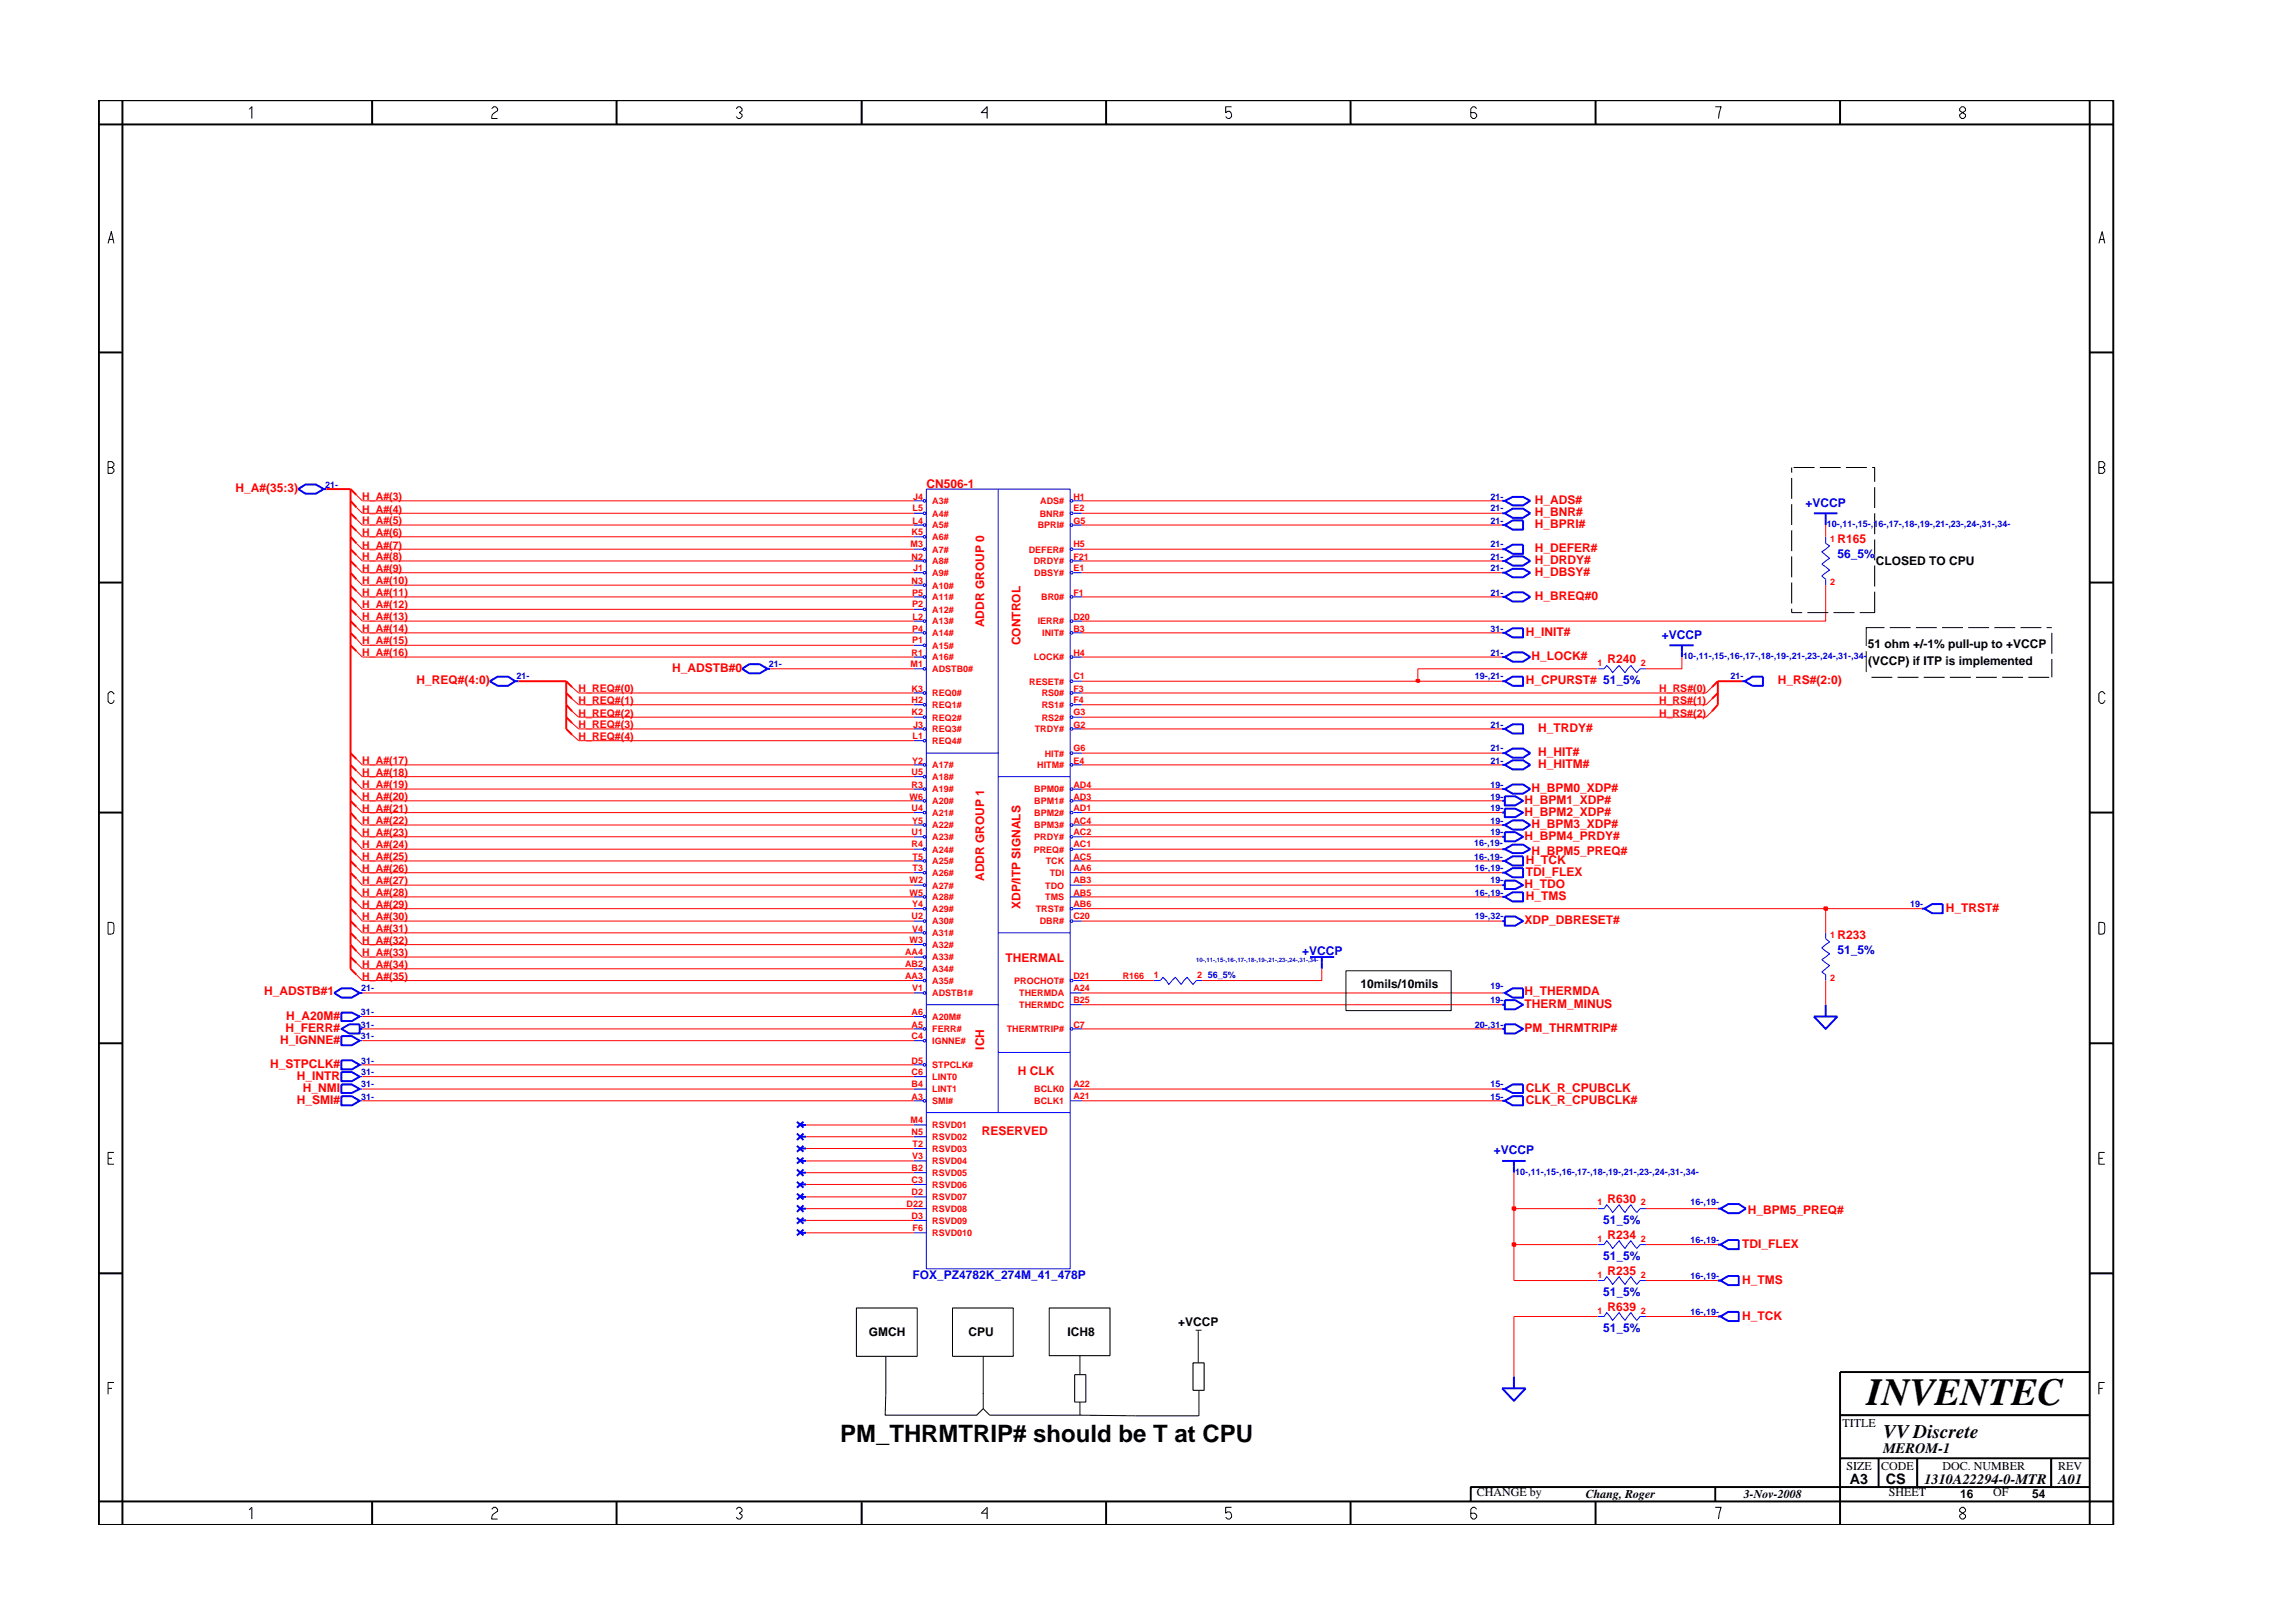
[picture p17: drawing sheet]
<svg xmlns="http://www.w3.org/2000/svg" width="297mm" height="210mm" viewBox="0 0 297 210" stroke-linecap="round" stroke-linejoin="round" font-family="sans-serif">
<defs><g id="words">
<text font-size="5" x="241.8" y="182">INVENTEC</text>
<text font-size="3.1" x="108.8" y="186.9">PM_THRMTRIP# should be T at CPU</text>
<text font-size="2.5" x="244" y="186.3">VV Discrete</text>
<g font-size="1.9">
<text x="244" y="188.2">MEROM-1</text>
<text x="239.6" y="192.2">A3</text>
<text x="244.3" y="192.3">CS</text>
<text x="249.3" y="192.2">1310A22294-0-MTR</text>
<text x="266.6" y="192.2">A01</text>
</g>
<g font-size="1.6" fill="#f00">
<text x="30.5" y="63.8">H_A#(35:3)</text>
<text x="120" y="63.2">CN506-1</text>
<text x="198.8" y="65.3">H_ADS#</text>
<text x="198.8" y="66.8">H_BNR#</text>
<text x="198.8" y="71.5">H_DEFER#</text>
<text x="198.8" y="68.4">H_BPRI#</text>
<text x="238" y="70.4">R165</text>
<text x="198.8" y="73.1">H_DRDY#</text>
<text x="198.8" y="74.6">H_DBSY#</text>
<text x="198.8" y="77.7">H_BREQ#0</text>
<text x="127.5" y="81.3" transform="rotate(-90 127.5 81.3)">ADDR GROUP 0</text>
<text x="132.2" y="83.6" transform="rotate(-90 132.2 83.6)">CONTROL</text>
<text x="197.6" y="82.4">H_INIT#</text>
<text x="53.9" y="88.6">H_REQ#(4:0)</text>
<text x="87.1" y="87.1">H_ADSTB#0</text>
<text x="197.6" y="88.6">H_CPURST# 51_5%</text>
<text x="198.4" y="85.5">H_LOCK#</text>
<text x="208.2" y="85.9">R240</text>
<text x="230.3" y="88.6">H_RS#(2:0)</text>
<text x="199.2" y="94.8">H_TRDY#</text>
<text x="199.2" y="99.5">H_HITM#</text>
<text x="199.2" y="97.9">H_HIT#</text>
<text x="197.5" y="104.2">H_BPM1_XDP#</text>
<text x="197.5" y="105.7">H_BPM2_XDP#</text>
<text x="198.4" y="107.3">H_BPM3_XDP#</text>
<text x="198.4" y="102.6">H_BPM0_XDP#</text>
<text x="197.5" y="108.8">H_BPM4_PRDY#</text>
<text x="197.6" y="111.9">H_TCK</text>
<text x="197.6" y="113.5">TDI_FLEX</text>
<text x="198.4" y="110.8">H_BPM5_PREQ#</text>
<text x="127.5" y="114.1" transform="rotate(-90 127.5 114.1)">ADDR GROUP 1</text>
<text x="132.2" y="117.7" transform="rotate(-90 132.2 117.7)">XDP/ITP SIGNALS</text>
<text x="197.5" y="115">H_TDO</text>
<text x="197.5" y="119.7">XDP_DBRESET#</text>
<text x="197.6" y="116.6">H_TMS</text>
<text x="252.1" y="118.1">H_TRST#</text>
<text x="130.2" y="124.6">THERMAL</text>
<text x="238" y="121.6">R233</text>
<text x="34.2" y="129">H_ADSTB#1</text>
<text x="197.5" y="130.6">THERM_MINUS</text>
<text x="197.5" y="129">H_THERMDA</text>
<text x="36.3" y="135.2">H_IGNNE#</text>
<text x="37" y="133.7">H_FERR#</text>
<text x="37.1" y="132.1">H_A20M#</text>
<text x="127.5" y="136" transform="rotate(-90 127.5 136)">ICH</text>
<text x="197.5" y="133.7">PM_THRMTRIP#</text>
<text x="35" y="138.4">H_STPCLK#</text>
<text x="38.4" y="143">H_SMI#</text>
<text x="38.4" y="139.9">H_INTR</text>
<text x="39.2" y="141.4">H_NMI</text>
<text x="131.9" y="139.3">H CLK</text>
<text x="197.6" y="141.4">CLK_R_CPUBCLK</text>
<text x="197.6" y="143">CLK_R_CPUBCLK#</text>
<text x="127.2" y="147.1">RESERVED</text>
<text x="208.2" y="155.8">R630</text>
<text x="208.2" y="160.5">R234</text>
<text x="225.7" y="161.6">TDI_FLEX</text>
<text x="226.4" y="157.3">H_BPM5_PREQ#</text>
<text x="208.2" y="165.1">R235</text>
<text x="225.7" y="166.3">H_TMS</text>
<text x="208.2" y="169.8">R639</text>
<text x="225.7" y="171">H_TCK</text>
</g>
<g font-size="1.6" fill="#00f">
<text x="233.9" y="65.7">+VCCP</text>
<text x="238" y="72.3">56_5%</text>
<text x="215.3" y="82.7">+VCCP</text>
<text x="168.7" y="123.7">+VCCP</text>
<text x="238" y="123.6">51_5%</text>
<text x="193.5" y="149.5">+VCCP</text>
<text x="207.7" y="158.5">51_5%</text>
<text x="118.2" y="165.7">FOX_PZ4782K_274M_41_478P</text>
<text x="207.7" y="167.8">51_5%</text>
<text x="207.7" y="163.2">51_5%</text>
<text x="207.7" y="172.5">51_5%</text>
</g>
<g font-size="1.6">
<text x="243" y="73.2">CLOSED TO CPU</text>
<text x="242" y="83.9">51 ohm +/-1% pull-up to +VCCP</text>
<text x="242" y="86.2">(VCCP) if ITP is implemented</text>
<text x="176.2" y="127.9">10mils/10mils</text>
<text x="112.5" y="173.1">GMCH</text>
<text x="125.5" y="173.1">CPU</text>
<text x="138.3" y="173.1">ICH8</text>
<text x="152.6" y="171.7">+VCCP</text>
<text x="238.7" y="184.8">TITLE</text>
<text x="239.2" y="190.4">SIZE</text>
<text x="243.7" y="190.4">CODE</text>
<text x="251.6" y="190.4">DOC. NUMBER</text>
<text x="266.6" y="190.4">REV</text>
<text x="191.3" y="193.9">CHANGE by</text>
<text x="205.4" y="194.1">Chang, Roger</text>
<text x="225.9" y="194.1">3-Nov-2008</text>
<text x="244.7" y="193.9">SHEET</text>
<text x="253.9" y="194.1">16</text>
<text x="258.2" y="193.9">OF</text>
<text x="263.3" y="194.1">54</text>
</g>
<g font-size="1.4" fill="#f00">
<text x="46.9" y="64.8">H_A#(3)</text>
<text x="46.9" y="71.1">H_A#(7)</text>
<text x="46.9" y="69.5">H_A#(6)</text>
<text x="46.9" y="67.9">H_A#(5)</text>
<text x="46.9" y="66.4">H_A#(4)</text>
<text x="46.9" y="75.7">H_A#(10)</text>
<text x="46.9" y="74.1">H_A#(9)</text>
<text x="46.9" y="72.6">H_A#(8)</text>
<text x="46.9" y="77.2">H_A#(11)</text>
<text x="46.9" y="83.4">H_A#(15)</text>
<text x="46.9" y="81.9">H_A#(14)</text>
<text x="46.9" y="80.4">H_A#(13)</text>
<text x="46.9" y="78.8">H_A#(12)</text>
<text x="46.9" y="85">H_A#(16)</text>
<text x="75" y="89.7">H_REQ#(0)</text>
<text x="214.9" y="89.7">H_RS#(0)</text>
<text x="75" y="95.9">H_REQ#(4)</text>
<text x="75" y="94.3">H_REQ#(3)</text>
<text x="75" y="92.8">H_REQ#(2)</text>
<text x="75" y="91.2">H_REQ#(1)</text>
<text x="214.9" y="92.8">H_RS#(2)</text>
<text x="214.9" y="91.2">H_RS#(1)</text>
<text x="46.9" y="99">H_A#(17)</text>
<text x="46.9" y="100.5">H_A#(18)</text>
<text x="46.9" y="106.8">H_A#(22)</text>
<text x="46.9" y="102.1">H_A#(19)</text>
<text x="46.9" y="105.2">H_A#(21)</text>
<text x="46.9" y="103.7">H_A#(20)</text>
<text x="46.9" y="111.4">H_A#(25)</text>
<text x="46.9" y="109.8">H_A#(24)</text>
<text x="46.9" y="108.3">H_A#(23)</text>
<text x="46.9" y="113">H_A#(26)</text>
<text x="46.9" y="117.6">H_A#(29)</text>
<text x="46.9" y="119.2">H_A#(30)</text>
<text x="46.9" y="116.1">H_A#(28)</text>
<text x="46.9" y="114.5">H_A#(27)</text>
<text x="46.9" y="120.8">H_A#(31)</text>
<text x="46.9" y="123.9">H_A#(33)</text>
<text x="46.9" y="125.4">H_A#(34)</text>
<text x="46.9" y="122.3">H_A#(32)</text>
<text x="46.9" y="126.9">H_A#(35)</text>
</g>
<g font-size="1.2" fill="#00f">
<text x="42.1" y="63.2">21-</text>
<text x="193.1" y="64.7">21-</text>
<text x="193.1" y="67.8">21-</text>
<text x="193.1" y="70.9">21-</text>
<text x="193.1" y="66.2">21-</text>
<text x="236.7" y="68.3">10-,11-,15-,16-,17-,18-,19-,21-,23-,24-,31-,34-</text>
<text x="193.1" y="72.5">21-</text>
<text x="193.1" y="77.2">21-</text>
<text x="193.1" y="74">21-</text>
<text x="193.1" y="81.8">31-</text>
<text x="66.9" y="88">21-</text>
<text x="99.6" y="86.5">21-</text>
<text x="191.1" y="88">19-,21-</text>
<text x="193.1" y="84.9">21-</text>
<text x="218" y="85.4">10-,11-,15-,16-,17-,18-,19-,21-,23-,24-,31-,34-</text>
<text x="224.2" y="88">21-</text>
<text x="193.1" y="94.3">21-</text>
<text x="193.1" y="97.3">21-</text>
<text x="193.1" y="98.9">21-</text>
<text x="193.1" y="102.1">19-</text>
<text x="193.1" y="103.6">19-</text>
<text x="193.1" y="106.7">19-</text>
<text x="193.1" y="105.1">19-</text>
<text x="191" y="111.4">16-,19-</text>
<text x="191" y="109.5">16-,19-</text>
<text x="191.1" y="112.9">16-,19-</text>
<text x="193.1" y="108.2">19-</text>
<text x="191.1" y="119.1">19-,32-</text>
<text x="191.1" y="116">16-,19-</text>
<text x="193.1" y="114.4">19-</text>
<text x="247.4" y="117.5">19-</text>
<text x="46.8" y="131.5">31-</text>
<text x="46.8" y="128.4">21-</text>
<text x="156.5" y="126.7">56_5%</text>
<text x="193.1" y="128.1">19-</text>
<text x="193.1" y="130">19-</text>
<text x="46.8" y="133.1">31-</text>
<text x="46.8" y="134.6">31-</text>
<text x="46.8" y="137.8">31-</text>
<text x="191.1" y="133.1">20-,31-</text>
<text x="46.8" y="142.4">31-</text>
<text x="46.8" y="140.8">31-</text>
<text x="46.8" y="139.3">31-</text>
<text x="193.1" y="142.4">15-</text>
<text x="193.1" y="140.8">15-</text>
<text x="196.3" y="152.2">10-,11-,15-,16-,17-,18-,19-,21-,23-,24-,31-,34-</text>
<text x="219" y="156.1">16-,19-</text>
<text x="219" y="161.1">16-,19-</text>
<text x="219" y="165.7">16-,19-</text>
<text x="219" y="170.4">16-,19-</text>
</g>
<g font-size="1.2" fill="#f00">
<text x="118.3" y="64.7">J4</text>
<text x="120.8" y="65.3">A3#</text>
<text x="134.8" y="65.3">ADS#</text>
<text x="139.1" y="64.7">H1</text>
<text x="118" y="70.9">M3</text>
<text x="118.1" y="69.4">K5</text>
<text x="118.2" y="66.2">L5</text>
<text x="118.2" y="67.8">L4</text>
<text x="120.8" y="66.9">A4#</text>
<text x="120.8" y="68.5">A5#</text>
<text x="120.8" y="70">A6#</text>
<text x="120.8" y="71.6">A7#</text>
<text x="133.3" y="71.6">DEFER#</text>
<text x="134.4" y="68.5">BPRI#</text>
<text x="134.7" y="66.9">BNR#</text>
<text x="139.1" y="66.2">E2</text>
<text x="139.1" y="70.9">H5</text>
<text x="139.1" y="67.8">G5</text>
<text x="237.1" y="70.2">1</text>
<text x="118.1" y="75.6">N3</text>
<text x="118.1" y="72.5">N2</text>
<text x="118.2" y="77.2">P5</text>
<text x="118.3" y="74">J1</text>
<text x="120.8" y="76.2">A10#</text>
<text x="120.8" y="77.8">A11#</text>
<text x="120.8" y="73.1">A8#</text>
<text x="120.8" y="74.6">A9#</text>
<text x="133.9" y="73.1">DRDY#</text>
<text x="134" y="74.6">DBSY#</text>
<text x="134.9" y="77.8">BR0#</text>
<text x="139.1" y="72.5">F21</text>
<text x="139.1" y="77.2">F1</text>
<text x="139.1" y="74">E1</text>
<text x="237.1" y="75.8">2</text>
<text x="118.2" y="78.7">P2</text>
<text x="118.2" y="81.8">P4</text>
<text x="118.2" y="83.3">P1</text>
<text x="118.2" y="80.3">L2</text>
<text x="120.8" y="79.4">A12#</text>
<text x="120.8" y="80.9">A13#</text>
<text x="120.8" y="82.4">A14#</text>
<text x="134.4" y="80.9">IERR#</text>
<text x="135" y="82.4">INIT#</text>
<text x="139.1" y="80.3">D20</text>
<text x="139.1" y="81.8">B3</text>
<text x="118" y="86.5">M1</text>
<text x="118.1" y="84.9">R1</text>
<text x="118.1" y="89.6">K3</text>
<text x="120.8" y="87.1">ADSTB0#</text>
<text x="120.8" y="84">A15#</text>
<text x="120.8" y="85.6">A16#</text>
<text x="133.3" y="88.7">RESET#</text>
<text x="133.9" y="85.6">LOCK#</text>
<text x="139.1" y="88">C1</text>
<text x="139.1" y="89.6">F3</text>
<text x="139.1" y="84.9">H4</text>
<text x="207" y="86.3">1</text>
<text x="212.6" y="86.3">2</text>
<text x="118.1" y="91.1">H2</text>
<text x="118.1" y="92.7">K2</text>
<text x="118.2" y="95.8">L1</text>
<text x="118.3" y="94.3">J3</text>
<text x="120.8" y="90.2">REQ0#</text>
<text x="120.8" y="91.7">REQ1#</text>
<text x="120.8" y="93.3">REQ2#</text>
<text x="120.8" y="94.9">REQ3#</text>
<text x="134" y="94.9">TRDY#</text>
<text x="135" y="90.2">RS0#</text>
<text x="135" y="91.7">RS1#</text>
<text x="135" y="93.3">RS2#</text>
<text x="139.1" y="94.3">G2</text>
<text x="139.1" y="91.1">F4</text>
<text x="139.1" y="92.7">G3</text>
<text x="118.1" y="100.4">U5</text>
<text x="118.2" y="98.9">Y2</text>
<text x="120.8" y="99.5">A17#</text>
<text x="120.8" y="101.1">A18#</text>
<text x="120.8" y="96.4">REQ4#</text>
<text x="134.4" y="99.5">HITM#</text>
<text x="135.3" y="98">HIT#</text>
<text x="139.1" y="97.3">G6</text>
<text x="139.1" y="98.9">E4</text>
<text x="117.8" y="103.6">W6</text>
<text x="118.1" y="105.1">U4</text>
<text x="118.1" y="102.1">R3</text>
<text x="118.2" y="106.7">Y5</text>
<text x="120.8" y="105.7">A21#</text>
<text x="120.8" y="107.3">A22#</text>
<text x="120.8" y="102.7">A19#</text>
<text x="120.8" y="104.2">A20#</text>
<text x="134" y="102.7">BPM0#</text>
<text x="134" y="104.2">BPM1#</text>
<text x="134" y="105.7">BPM2#</text>
<text x="134" y="107.3">BPM3#</text>
<text x="139.1" y="102.1">AD4</text>
<text x="139.1" y="103.6">AD3</text>
<text x="139.1" y="105.1">AD1</text>
<text x="139.1" y="106.7">AC4</text>
<text x="118.1" y="108.2">U1</text>
<text x="118.1" y="109.8">R4</text>
<text x="118.2" y="111.4">T5</text>
<text x="118.2" y="112.9">T3</text>
<text x="120.8" y="108.8">A23#</text>
<text x="120.8" y="110.4">A24#</text>
<text x="120.8" y="112">A25#</text>
<text x="120.8" y="113.5">A26#</text>
<text x="133.9" y="110.4">PREQ#</text>
<text x="134" y="108.8">PRDY#</text>
<text x="135.5" y="112">TCK</text>
<text x="136" y="113.5">TDI</text>
<text x="139.1" y="111.4">AC5</text>
<text x="139.1" y="112.9">AA6</text>
<text x="139.1" y="108.2">AC2</text>
<text x="139.1" y="109.8">AC1</text>
<text x="117.8" y="114.4">W2</text>
<text x="117.8" y="116">W5</text>
<text x="118.1" y="119.1">U2</text>
<text x="118.2" y="117.5">Y4</text>
<text x="120.8" y="115.1">A27#</text>
<text x="120.8" y="116.6">A28#</text>
<text x="120.8" y="118.2">A29#</text>
<text x="120.8" y="119.8">A30#</text>
<text x="134.2" y="118.2">TRST#</text>
<text x="134.7" y="119.8">DBR#</text>
<text x="135.4" y="116.6">TMS</text>
<text x="135.4" y="115.1">TDO</text>
<text x="139.1" y="116">AB5</text>
<text x="139.1" y="117.5">AB6</text>
<text x="139.1" y="114.4">AB3</text>
<text x="139.1" y="119.1">C20</text>
<text x="117.2" y="123.7">AA4</text>
<text x="117.2" y="125.3">AB2</text>
<text x="117.8" y="122.2">W3</text>
<text x="118.2" y="120.7">V4</text>
<text x="120.8" y="121.3">A31#</text>
<text x="120.8" y="122.8">A32#</text>
<text x="120.8" y="124.4">A33#</text>
<text x="120.8" y="125.9">A34#</text>
<text x="237.1" y="121.6">1</text>
<text x="117.2" y="126.9">AA3</text>
<text x="118.1" y="131.5">A6</text>
<text x="118.2" y="128.4">V1</text>
<text x="120.8" y="129.1">ADSTB1#</text>
<text x="120.8" y="127.5">A35#</text>
<text x="131.4" y="127.5">PROCHOT#</text>
<text x="132" y="129.1">THERMDA</text>
<text x="132" y="130.6">THERMDC</text>
<text x="139.1" y="130">B25</text>
<text x="139.1" y="128.4">A24</text>
<text x="139.1" y="126.9">D21</text>
<text x="145.4" y="126.8">R166</text>
<text x="149.5" y="126.7">1</text>
<text x="155.1" y="126.7">2</text>
<text x="237.1" y="127">2</text>
<text x="118.1" y="137.8">D5</text>
<text x="118.1" y="133.1">A5</text>
<text x="118.1" y="134.6">C4</text>
<text x="120.8" y="132.1">A20M#</text>
<text x="120.8" y="133.7">FERR#</text>
<text x="120.8" y="135.3">IGNNE#</text>
<text x="130.4" y="133.7">THERMTRIP#</text>
<text x="139.1" y="133.1">C7</text>
<text x="118.1" y="142.4">A3</text>
<text x="118.1" y="139.3">C6</text>
<text x="118.1" y="140.8">B4</text>
<text x="120.8" y="143">SMI#</text>
<text x="120.8" y="138.4">STPCLK#</text>
<text x="120.8" y="139.9">LINT0</text>
<text x="120.8" y="141.5">LINT1</text>
<text x="134" y="141.5">BCLK0</text>
<text x="134" y="143">BCLK1</text>
<text x="139.1" y="140.8">A22</text>
<text x="139.1" y="142.4">A21</text>
<text x="118" y="145.5">M4</text>
<text x="118.1" y="147.1">N5</text>
<text x="118.2" y="148.6">T2</text>
<text x="120.8" y="146.2">RSVD01</text>
<text x="120.8" y="147.7">RSVD02</text>
<text x="120.8" y="149.2">RSVD03</text>
<text x="118.1" y="151.8">B2</text>
<text x="118.1" y="153.3">C3</text>
<text x="118.1" y="154.8">D2</text>
<text x="118.2" y="150.1">V3</text>
<text x="120.8" y="152.4">RSVD05</text>
<text x="120.8" y="153.9">RSVD06</text>
<text x="120.8" y="155.5">RSVD07</text>
<text x="120.8" y="150.8">RSVD04</text>
<text x="117.4" y="156.4">D22</text>
<text x="118.1" y="157.9">D3</text>
<text x="118.2" y="159.5">F6</text>
<text x="120.8" y="157">RSVD08</text>
<text x="120.8" y="158.5">RSVD09</text>
<text x="120.8" y="160.1">RSVD010</text>
<text x="207" y="156.2">1</text>
<text x="207" y="160.9">1</text>
<text x="212.6" y="156.2">2</text>
<text x="212.6" y="160.9">2</text>
<text x="207" y="165.6">1</text>
<text x="212.6" y="165.6">2</text>
<text x="207" y="170.2">1</text>
<text x="212.6" y="170.2">2</text>
</g>
<text font-size=".8" fill="#00f" x="155" y="124.6">10-,11-,15-,16-,17-,18-,19-,21-,23-,24-,31-,34-</text>
</g></defs>
<g fill="none" stroke="#00f" stroke-width=".25">
<path d="M38.6 63.4l1-.6h1.3l1 .6-1 .6h-1.3zM41.9 63.4h.4M194.6 68h.3M194.6 72.7h.3M194.6 71.1h.3M194.6 77.3h.3M194.6 64.9h.3M194.6 66.5h.3M194.6 74.2h.3M194.9 72.7l1-.6h1.4l.9 .6-.9 .6h-1.4zM194.9 68l1-.6h1.4v1.2h-1.4zM194.9 71.1l1-.5h1.4v1.1h-1.4z"/>
<path d="M194.9 77.3l1-.6h1.4l.9 .6-.9 .6h-1.4zM194.9 64.9l1-.5h1.4l.9 .5-.9 .6h-1.4zM194.9 74.2l1-.5h1.4l.9 .5-.9 .6h-1.4zM194.9 66.5l1-.6h1.4l.9 .6-.9 .6h-1.4zM235 66.5h3M236.5 66.5v1.5M63.4 88.3l1.1-.6h1.3l.9 .6-.9 .5h-1.3zM66.7 88.3h.5M96.1 86.6l1-.6h1.3l1 .6-1 .6h-1.3zM99.4 86.6h.4M194.6 94.4h.3M194.6 88.3h.3"/>
<path d="M194.6 82h.3M194.6 99.1h.3M194.6 97.6h.3M194.6 85.1h.3M194.9 94.4l1-.6h1.4v1.2h-1.4zM194.9 88.3l1-.6h1.4v1.1h-1.4zM194.9 82l1-.6h1.4v1.2h-1.4zM194.9 99.1l1-.6h1.4l.9 .6-.9 .6h-1.4zM194.9 97.6l1-.6h1.4l.9 .6-.9 .6h-1.4zM194.9 85.1l1-.6h1.4l.9 .6-.9 .6h-1.4zM216.3 83.6h3.1M217.9 83.6v1.5"/>
<path d="M225.7 88.3h.3M226 88.3l1-.6h1.4v1.1h-1.4zM194.6 111.5h.3M194.6 119.3h.3M194.6 114.7h.3M194.6 113.1h.3M194.6 105.3h.3M194.6 103.7h.3M194.6 116.2h.3M194.6 102.2h.3M194.6 110h.3M194.6 106.9h.3"/>
<path d="M194.6 108.4h.3M194.9 118.7h1.4l1 .6-1 .6h-1.4zM194.9 114.1h1.4l1 .6-1 .5h-1.4zM194.9 104.8h1.4l1 .5-1 .6h-1.4zM194.9 103.2h1.4l1 .5-1 .6h-1.4zM194.9 111.5l1-.6h1.4v1.2h-1.4zM194.9 113.1l1-.6h1.4v1.2h-1.4zM194.9 116.2l1-.6h1.4v1.2h-1.4zM194.9 102.2l1-.6h1.4l.9 .6-.9 .6h-1.4zM194.9 110l1-.6h1.4l.9 .6-.9 .5h-1.4zM194.9 106.9l1-.6h1.4l.9 .6-.9 .6h-1.4zM194.9 107.8h1.4l1 .6-1 .6h-1.4z"/>
<path d="M248.9 117.7h.4M249.3 117.7l1-.6h1.4v1.2h-1.4zM43.3 128.6l.9-.6h1.4l1 .6-1 .6h-1.4zM44.2 134.2h1.4l1 .6-1 .6h-1.4zM44.2 131.2h1.4l1 .5-1 .6h-1.4zM44.2 138.9h1.4l1 .6-1 .6h-1.4zM44.2 137.4h1.4l1 .6-1 .5h-1.4zM44.2 133.3l1-.6h1.4v1.2h-1.4zM46.6 133.3h.3M46.6 128.6h.3M169.7 124h3.1M171.2 124v1.5"/>
<path d="M194.6 133.3h.3M194.6 130.2h.3M194.9 132.7h1.4l1 .6-1 .6h-1.4zM194.9 129.6h1.4l1 .6-1 .6h-1.4zM194.9 128.6l1-.6h1.4v1.2h-1.4zM235 131.7h3l-1.5 1.6zM236.5 130.2v1.5M44.2 142h1.4l1 .6-1 .6h-1.4zM44.2 140.5h1.4l1 .6-1 .5h-1.4zM103.2 145.3l.9 .8M103.2 151.5l.9 .8M103.2 154.6l.9 .8"/>
<path d="M103.2 153.1l.9 .8M103.2 156.2l.9 .8M103.2 157.8l.9 .7M103.2 150l.9 .7M103.2 148.4l.9 .8M103.2 159.3l.9 .7M103.2 146.8l.9 .9M103.7 145.7h.7M103.7 155.1h.7M103.7 151.9h.7M103.7 150.4h.7M103.7 148.8h.7"/>
<path d="M103.7 159.7h.7M103.7 153.4h.7M103.7 156.6h.7M103.7 158.1h.7M103.7 147.3h.7M104.1 145.3l-.9 .8M104.1 154.6l-.9 .8M104.1 151.5l-.9 .8M104.1 150l-.9 .7M104.1 148.4l-.9 .8M104.1 159.3l-.9 .7M104.1 153.1l-.9 .8"/>
<path d="M104.1 156.2l-.9 .8M104.1 157.8l-.9 .7M104.1 146.8l-.9 .9M194.6 150.4h3M194.6 142.6h.3M194.6 141.1h.3M194.9 142.6l1-.6h1.4v1.2h-1.4zM194.9 141.1l1-.6h1.4v1.1h-1.4zM196.1 150.4v1.5M222.5 156.6h.4M222.9 156.6l1-.6h1.3l1 .6-1 .6h-1.3zM194.6 179.9h3l-1.5 1.6z"/>
<path d="M196.1 178.3v1.6M222.5 165.9h.4M222.5 170.5h.4M222.5 161.2h.4M222.9 165.9l1-.6h1.3v1.2h-1.3zM222.9 170.5l1-.5h1.3v1.1h-1.3zM222.9 161.2l1-.6h1.3v1.2h-1.3z"/>
</g>
<g fill="none" stroke="#f00" stroke-width=".13">
<path d="M46.2 70.4l.7 .7M46.2 65.7l.7 .8M46.2 64.1l.7 .8M46.2 68.8l.7 .7M46.2 71.9l.7 .8M46.2 79.7l.7 .8M46.2 67.3l.7 .7M46.2 76.6l.7 .7M46.2 75l.7 .8M46.2 73.4l.7 .8M46.2 78.1l.7 .8M46.2 84.4l.7 .7"/>
<path d="M46.2 99.9l.7 .7M46.2 81.2l.7 .8M46.2 98.3l.7 .8M46.2 82.7l.7 .9M74.1 92.1l.9 .8M74.1 95.2l.9 .8M74.1 93.7l.9 .7M74.1 90.5l.9 .8M74.1 89l.9 .8M221.8 89l-.8 .8M221.8 90.5l-.8 .8M221.8 92.1l-.8 .8"/>
<path d="M46.2 101.5l.7 .7M46.2 103l.7 .7M46.2 117l.7 .7M46.2 109.2l.7 .8M46.2 104.5l.7 .8M46.2 106.1l.7 .8M46.2 115.4l.7 .8M46.2 107.6l.7 .8M46.2 118.5l.7 .8M46.2 110.8l.7 .7M46.2 113.8l.7 .9M46.2 112.3l.7 .8"/>
<path d="M46.2 126.3l.7 .7M46.2 120.1l.7 .7M46.2 121.6l.7 .8M46.2 124.7l.7 .8M46.2 123.2l.7 .8M196.1 161.2v4.7h10.9M207 170.5h-10.9v7.8M213.2 170.5h9.3M213.2 165.9h9.3"/>
</g>
<g fill="none" stroke="#f00" stroke-width=".25">
<path d="M45.4 69.5l.8 .9M45.4 72.7l.8 .7M45.4 64.9l.8 .8M45.4 63.4l.8 .7M45.4 68l.8 .8M45.4 71.1l.8 .8M45.4 78.9l.8 .8M45.4 77.3l.8 .8M45.4 66.5l.8 .8M45.4 75.8l.8 .8M45.4 74.2l.8 .8M45.4 82l.8 .7"/>
<path d="M45.4 83.6l.8 .8M45.4 99.1l.8 .8M45.4 80.5l.8 .7M45.4 97.6l.8 .7M73.3 89.8l.8 .7M73.3 91.3l.8 .8M73.3 88.3l.8 .7M73.3 94.4l.8 .8M73.3 92.9l.8 .8M222.5 88.3l-.7 .7M222.5 89.8l-.7 .7M222.5 91.3l-.7 .8"/>
<path d="M45.4 100.6l.8 .9M45.4 102.2l.8 .8M45.4 116.2l.8 .8M45.4 119.3l.8 .8M45.4 117.7l.8 .8M45.4 108.4l.8 .8M45.4 110l.8 .8M45.4 103.7l.8 .8M45.4 113.1l.8 .7M45.4 105.3l.8 .8M45.4 111.5l.8 .8M45.4 114.7l.8 .7"/>
<path d="M45.4 106.9l.8 .7M45.4 120.8l.8 .8M45.4 125.5l.8 .8M45.4 124l.8 .7M45.4 122.4l.8 .8"/>
</g>
<g fill="none" stroke="#00f" stroke-width=".13">
<path d="M118.4 64.9h1.2M118.4 66.5h1.2M118.4 68h1.2M118.4 69.5h1.2M118.4 71.1h1.2M118.4 72.7h1.2M118.4 74.2h1.2M118.4 75.8h1.2M118.4 77.3h1.2M118.4 78.9h1.2M120 63.4h18.6v101h-18.6zM129.3 63.4v80.7"/>
<path d="M139.1 64.9h1.1M139.1 66.5h1.1M139.1 68h1.1M139.1 71.1h1.1M139.1 72.7h1.1M139.1 74.2h1.1M139.1 77.3h1.1M236.5 69.5v.9l.5 .3-1 .8 1 .8-1 .8 1 .8-1 .7 .5 .4v.8M118.4 80.5h1.2M118.4 82h1.2M118.4 83.6h1.2M118.4 85.1h1.2"/>
<path d="M118.4 86.6h1.2M118.4 89.8h1.2M118.4 91.3h1.2M118.4 92.9h1.2M118.4 94.4h1.2M118.4 96h1.2M118.4 99.1h1.2M120 97.6h9.3M139.1 80.5h1.1M139.1 82h1.1M139.1 85.1h1.1M139.1 89.8h1.1"/>
<path d="M139.1 91.3h1.1M139.1 92.9h1.1M139.1 94.4h1.1M139.1 99.1h1.1M139.1 88.3h1.1M139.1 97.6h1.1M207 86.6h.8l.3-.4 .8 1 .8-1 .8 1 .8-1 .7 1 .5-.6h.7M118.4 100.6h1.2M118.4 102.2h1.2M118.4 103.7h1.2M118.4 105.3h1.2M118.4 106.9h1.2"/>
<path d="M118.4 108.4h1.2M118.4 110h1.2M118.4 111.5h1.2M118.4 113.1h1.2M118.4 114.7h1.2M118.4 116.2h1.2M118.4 117.7h1.2M118.4 119.3h1.2M129.3 100.6h9.3M138.6 111.5h1.6M138.6 114.7h1.6M138.6 113.1h1.6"/>
<path d="M138.6 116.2h1.6M139.1 102.2h1.1M139.1 103.7h1.1M139.1 105.3h1.1M139.1 106.9h1.1M139.1 108.4h1.1M139.1 110h1.1M139.1 117.7h1.1M139.1 119.3h1.1M46.6 134.8h.3M46.6 131.7h.3M46.6 138h.3"/>
<path d="M46.6 139.5h.3M118.4 139.5h1.6M118.4 134.8h1.2M118.4 131.7h1.2M118.4 128.6h1.2M118.4 120.8h1.2M118.4 122.4h1.2M118.4 124h1.2M118.4 125.5h1.2M118.4 127h1.2M118.4 133.3h1.2M118.4 138h1.2"/>
<path d="M120 130.2h9.3M129.3 120.8h9.3M129.3 136.3h9.3M138.6 128.6h1.6M138.6 130.2h1.6M139.1 127h1.1M139.1 133.3h1.1M149.5 127h.8l.4-.4 .7 .9 .9-.9 .7 .9 .8-.9 .7 .9 .5-.5h.7M194.6 128.6h.3M236.5 120.8v.8l.5 .4-1 .8 1 .8-1 .7 1 .8-1 .8 .5 .4v.7M46.6 142.6h.3M46.6 141.1h.3"/>
<path d="M118.4 141.1h1.6M118.4 147.3h1.6M118.4 150.4h1.6M118.4 153.4h1.6M118.4 156.6h1.6M118.4 159.7h1.6M118.4 142.6h1.2M118.4 145.7h1.6M118.4 148.8h1.6M118.4 151.9h1.6M118.4 155.1h1.6M118.4 158.1h1.6"/>
<path d="M120 144.1h18.6M138.6 141.1h1.6M138.6 142.6h1.6M207 156.6h.8l.3-.5 .8 1 .8-1 .8 1 .8-1 .7 1 .5-.5h.7M207 170.5h.8l.3-.5 .8 1.1 .8-1.1 .8 1.1 .8-1.1 .7 1.1 .5-.6h.7M207 165.9h.8l.3-.5 .8 1 .8-1 .8 1 .8-1 .7 1 .5-.5h.7M207 161.2h.8l.3-.5 .8 1 .8-1 .8 1 .8-1 .7 1 .5-.5h.7"/>
<circle cx="119.8" cy="75.8" r=".17"/>
<circle cx="119.8" cy="68" r=".17"/>
<circle cx="119.8" cy="69.5" r=".17"/>
<circle cx="119.8" cy="72.7" r=".17"/>
<circle cx="119.8" cy="74.2" r=".17"/>
<circle cx="119.8" cy="64.9" r=".17"/>
<circle cx="119.8" cy="77.3" r=".17"/>
<circle cx="119.8" cy="66.5" r=".17"/>
<circle cx="119.8" cy="71.1" r=".17"/>
<circle cx="119.8" cy="78.9" r=".17"/>
<circle cx="138.8" cy="74.2" r=".17"/>
<circle cx="138.8" cy="64.9" r=".17"/>
<circle cx="138.8" cy="68" r=".17"/>
<circle cx="138.8" cy="66.5" r=".17"/>
<circle cx="138.8" cy="71.1" r=".17"/>
<circle cx="138.8" cy="72.7" r=".17"/>
<circle cx="138.8" cy="77.3" r=".17"/>
<circle cx="119.8" cy="82" r=".17"/>
<circle cx="119.8" cy="94.4" r=".17"/>
<circle cx="119.8" cy="96" r=".17"/>
<circle cx="119.8" cy="92.9" r=".17"/>
<circle cx="119.8" cy="89.8" r=".17"/>
<circle cx="119.8" cy="91.3" r=".17"/>
<circle cx="119.8" cy="99.1" r=".17"/>
<circle cx="119.8" cy="80.5" r=".17"/>
<circle cx="119.8" cy="83.6" r=".17"/>
<circle cx="119.8" cy="86.6" r=".17"/>
<circle cx="119.8" cy="85.1" r=".17"/>
<circle cx="138.8" cy="89.8" r=".17"/>
<circle cx="138.8" cy="97.6" r=".17"/>
<circle cx="138.8" cy="85.1" r=".17"/>
<circle cx="138.8" cy="88.3" r=".17"/>
<circle cx="138.8" cy="92.9" r=".17"/>
<circle cx="138.8" cy="99.1" r=".17"/>
<circle cx="138.8" cy="82" r=".17"/>
<circle cx="138.8" cy="94.4" r=".17"/>
<circle cx="138.8" cy="80.5" r=".17"/>
<circle cx="138.8" cy="91.3" r=".17"/>
<circle cx="119.8" cy="103.7" r=".17"/>
<circle cx="119.8" cy="117.7" r=".17"/>
<circle cx="119.8" cy="119.3" r=".17"/>
<circle cx="119.8" cy="100.6" r=".17"/>
<circle cx="119.8" cy="102.2" r=".17"/>
<circle cx="119.8" cy="106.9" r=".17"/>
<circle cx="119.8" cy="108.4" r=".17"/>
<circle cx="119.8" cy="110" r=".17"/>
<circle cx="119.8" cy="114.7" r=".17"/>
<circle cx="119.8" cy="116.2" r=".17"/>
<circle cx="119.8" cy="105.3" r=".17"/>
<circle cx="119.8" cy="113.1" r=".17"/>
<circle cx="119.8" cy="111.5" r=".17"/>
<circle cx="138.8" cy="117.7" r=".17"/>
<circle cx="138.8" cy="110" r=".17"/>
<circle cx="138.8" cy="103.7" r=".17"/>
<circle cx="138.8" cy="105.3" r=".17"/>
<circle cx="138.8" cy="106.9" r=".17"/>
<circle cx="138.8" cy="119.3" r=".17"/>
<circle cx="138.8" cy="108.4" r=".17"/>
<circle cx="138.8" cy="102.2" r=".17"/>
<circle cx="119.8" cy="120.8" r=".17"/>
<circle cx="119.8" cy="125.5" r=".17"/>
<circle cx="119.8" cy="128.6" r=".17"/>
<circle cx="119.8" cy="133.3" r=".17"/>
<circle cx="119.8" cy="138" r=".17"/>
<circle cx="119.8" cy="124" r=".17"/>
<circle cx="119.8" cy="134.8" r=".17"/>
<circle cx="119.8" cy="122.4" r=".17"/>
<circle cx="119.8" cy="127" r=".17"/>
<circle cx="119.8" cy="131.7" r=".17"/>
<circle cx="138.8" cy="133.3" r=".17"/>
<circle cx="138.8" cy="127" r=".17"/>
<circle cx="119.8" cy="142.6" r=".17"/>
</g>
<path d="M195.9 161.1h.4v.3h-.4z" fill="#8e2323"/>
<path d="M195.9 161.1h.4v.3h-.4z" fill="none" stroke="#f00" stroke-width=".25"/>
<path d="M104.4 159.7h14M104.4 158.1h14M104.4 156.6h14M196.1 156.6v4.6h10.9M213.2 161.2h9.3" fill="none" stroke="#f00" stroke-width=".13"/>
<path d="M195.9 156.4h.4v.3h-.4z" fill="#8e2323"/>
<path d="M45.4 116.2v9.3M195.9 156.4h.4v.3h-.4z" fill="none" stroke="#f00" stroke-width=".25"/>
<g fill="none" stroke="#f00" stroke-width=".13">
<path d="M46.9 119.3h71.5M46.9 117.7h71.5M140.2 117.7h96.3v3.1M140.2 119.3h54.4M46.9 125.5h71.5M46.9 124h71.5M46.9 122.4h71.5M46.9 120.8h71.5M46.9 134.8h71.5M46.9 131.7h71.5M46.9 128.6h71.5M46.9 127h71.5"/>
<path d="M46.9 138h71.5M46.9 133.3h71.5M46.9 139.5h71.5M140.2 133.3h54.4M140.2 130.2h54.4M140.2 128.6h54.4M140.2 127h9.3M171.2 125.5v1.5h-15.5M236.5 127v3.2M46.9 142.6h71.5M46.9 141.1h71.5M104.4 155.1h14"/>
<path d="M104.4 153.4h14M104.4 150.4h14M104.4 147.3h14M104.4 151.9h14M104.4 148.8h14M104.4 145.7h14M140.2 142.6h54.4M140.2 141.1h54.4M196.1 151.9v4.7h10.9M213.2 156.6h9.3"/>
</g>
<path d="M236.3 117.5h.4v.4h-.4z" fill="#8e2323"/>
<path d="M45.4 83.6v32.6M67.2 88.3h6.1v6.1M222.5 88.3v3M236.3 117.5h.4v.4h-.4z" fill="none" stroke="#f00" stroke-width=".25"/>
<g fill="none" stroke="#f00" stroke-width=".13">
<path d="M46.9 99.1h71.5M75 94.4h43.4M75 92.9h43.4M75 91.3h43.4M75 89.8h43.4M75 96h43.4M140.2 99.1h54.4M140.2 94.4h54.4M140.2 92.9h80.8M140.2 91.3h80.8M140.2 89.8h80.8M140.2 97.6h54.4"/>
<path d="M140.2 88.3h43.5M46.9 116.2h71.5M46.9 114.7h71.5M46.9 113.1h71.5M46.9 111.5h71.5M46.9 110h71.5M46.9 108.4h71.5M46.9 106.9h71.5M46.9 105.3h71.5M46.9 103.7h71.5M46.9 102.2h71.5M46.9 100.6h71.5"/>
<path d="M140.2 116.2h54.4M140.2 114.7h54.4M140.2 113.1h54.4M140.2 111.5h54.4M140.2 110h54.4M140.2 108.4h54.4M140.2 106.9h54.4M140.2 105.3h54.4M140.2 103.7h54.4M140.2 102.2h54.4M236.5 117.7h12.4"/>
</g>
<path d="M183.5 88.1h.3v.2h-.3z" fill="#8e2323"/>
<path d="M42.3 63.4h3.1v20.2M183.5 88.1h.3v.2h-.3zM222.5 88.3h3.2" fill="none" stroke="#f00" stroke-width=".25"/>
<g fill="none" stroke="#f00" stroke-width=".13">
<path d="M46.9 78.9h71.5M46.9 77.3h71.5M46.9 75.8h71.5M46.9 74.2h71.5M46.9 72.7h71.5M46.9 71.1h71.5M46.9 69.5h71.5M46.9 68h71.5M46.9 66.5h71.5M46.9 64.9h71.5M140.2 77.3h54.4M140.2 74.2h54.4"/>
<path d="M140.2 72.7h54.4M140.2 71.1h54.4M140.2 68h54.4M140.2 66.5h54.4M140.2 64.9h54.4M236.5 75.8v4.7h-96.3M236.5 68v1.5M46.9 83.6h71.5M46.9 82h71.5M46.9 80.5h71.5M46.9 85.1h71.5M99.8 86.6h18.6"/>
<path d="M140.2 82h54.4M140.2 85.1h54.4M207 86.6h-23.3v1.7h10.9M217.9 85.1v1.5h-4.7"/>
</g>
<g fill="none" stroke="#000" stroke-width=".25">
<path d="M12.8 13h261v184.6h-261zM15.9 13v184.6M48.2 13v3.1M79.9 13v3.1M111.6 13v3.1M143.3 13v3.1M174.9 13v3.1M206.7 13v3.1M238.4 13v3.1M270.7 13v184.6M273.8 16.1h-261M12.8 45.7h3.1"/>
<path d="M270.7 45.7h3.1M12.8 75.5h3.1M270.7 75.5h3.1M12.8 105.3h3.1M270.7 105.3h3.1M12.8 135.2h3.1M270.7 135.2h3.1M12.8 165h3.1M270.7 177.7h-32.3v19.9M270.7 165h3.1M48.2 194.5v3.1M79.9 194.5v3.1"/>
<path d="M111.6 194.5v3.1M143.3 194.5v3.1M174.9 194.5v3.1M206.7 194.5v3.1M222.2 192.6v1.9M238.4 183.3h32.3M238.4 188.9h32.3M243.4 188.9v3.7M248.4 188.9v3.7M265.7 188.9v3.7M270.7 192.6h-80.2v1.9M273.8 194.5h-261"/>
</g>
<g fill="none" stroke="#000" stroke-width=".13">
<path d="M32.3 14.2l.3-.4v1.6M63.7 14.1l.3-.3h.2l.3 .3v.2l-.5 .4-.3 .4v.3h.8M95.4 14.1l.2-.3h.3l.2 .3v.2l-.3 .3 .3 .2v.3l-.2 .3h-.3l-.2-.3M127.9 14.6h-.8l.8-.8v1.6M159.5 13.8h-.7v.8l.2-.2a.5 .5 0 0 1 .5 .7l-.2 .3h-.3l-.2-.3M191.3 14.1l-.3-.3h-.2l-.3 .3v1l.3 .3h.2l.3-.3v-.3l-.3-.2h-.5M222.2 13.8h.8l-.4 1.6M254.1 13.8l-.2 .3v.2l.7 .5v.3l-.2 .3h-.3l-.2-.3v-.3l.7-.5v-.2l-.2-.3zM14 31.5l.4-1.5 .4 1.5M14.1 31h.6M272 31h.6M272.7 31.5l-.4-1.5-.4 1.5"/>
<path d="M271.9 59.8h.5l.3 .3v.2l-.3 .3 .3 .2v.3l-.3 .2h-.5zM14 60.6h.5l.3-.3v-.2l-.3-.3h-.5v1.5h.5l.3-.2v-.3l-.3-.2M232.1 78.9v.5h1.4M232.1 60.6v.6M232.1 61.9v2.7M232.1 65.3v2.7M232.1 68.7v2.7M232.1 72.1v2.7M232.1 75.5v2.7M232.4 60.6h2.7M234.1 79.4h2.7M235.7 60.6h2.7"/>
<path d="M237.5 79.4h2.7M239.1 60.6h2.7M242.5 60.6h.4v1.8M242.9 76.7v2.7h-2M242.9 63.1v2.7M242.9 66.5v2.7M242.9 69.9v2.7M242.9 73.3v2.7M271.9 60.6h.5M14.8 89.9l-.3-.3h-.2l-.3 .3v1l.3 .2h.2l.3-.2v-.2M241.8 84.4v2.7M242.4 87.7h2.7"/>
<path d="M244.1 81.3h-2.3v2.4M244.8 81.3h2.7M245.8 87.7h2.7M248.2 81.3h2.7M249.2 87.7h2.7M251.6 81.3h2.7M252.6 87.7h2.7M255 81.3h2.7M256 87.7h2.7M258.3 81.3h2.8M259.4 87.7h2.7M261.7 81.3h2.7"/>
<path d="M262.7 87.7h2.8M265.1 81.3h.7M265.8 82v2.7M265.8 85.4v2.3M272.7 89.9l-.3-.3h-.3l-.2 .3v1l.2 .2h.3l.3-.2v-.2M14 119.5l.7 .1 .1 .2-.1 1.1-.7 .1zM271.9 119.5l.7 .1 .1 .2-.1 1.1-.7 .1zM174.4 125.8h13.6v5.1h-13.6zM14 150.1h.5M14.8 149.3h-.8v1.5h.8M271.9 150.1h.5M272.7 149.3h-.8v1.5h.8"/>
<path d="M14 179.9h.5M14.8 179.1h-.8v1.5M110.9 169.4h7.9v6.3h-7.9zM114.8 175.7l-.1 7.6h11.8l.9-.8v-2M123.4 169.4h7.9v6.3h-7.9zM127.4 175.7v4.8M135.9 169.4h7.9v6.2h-7.9zM139.2 178.1h1.5v3.5h-1.5zM139.9 175.6v2.5M154.5 176.6h1.5v3.5h-1.5zM154.9 172.3h.7M155.2 172.3v4.3"/>
<path d="M271.9 179.9h.5M272.7 179.1h-.8v1.5M32.3 195.6l.3-.3v1.5M63.7 195.5l.3-.2h.2l.3 .2v.3l-.5 .3-.3 .4v.3h.8M95.4 195.5l.2-.2h.3l.2 .2v.3l-.3 .2 .3 .3v.2l-.2 .3h-.3l-.2-.3M127.4 182.5l.8 .8h11.7M127.9 196h-.8l.8-.7v1.5M139.9 181.6v1.7M155.3 180.1v3.3l-15.4-.1M159.5 195.3h-.7v.7l.2-.1a.5 .5 0 0 1 .5 .6l-.2 .3h-.3l-.2-.3M191.3 195.5l-.3-.2h-.2l-.3 .2v1l.3 .3h.2l.3-.3v-.2l-.3-.3h-.5M222.2 195.3h.8l-.4 1.5"/>
<path d="M254.1 195.3l-.2 .2v.3l.7 .5v.2l-.2 .3h-.3l-.2-.3v-.2l.7-.5v-.3l-.2-.2z"/>
</g>
<use href="#words"/>
</svg>
